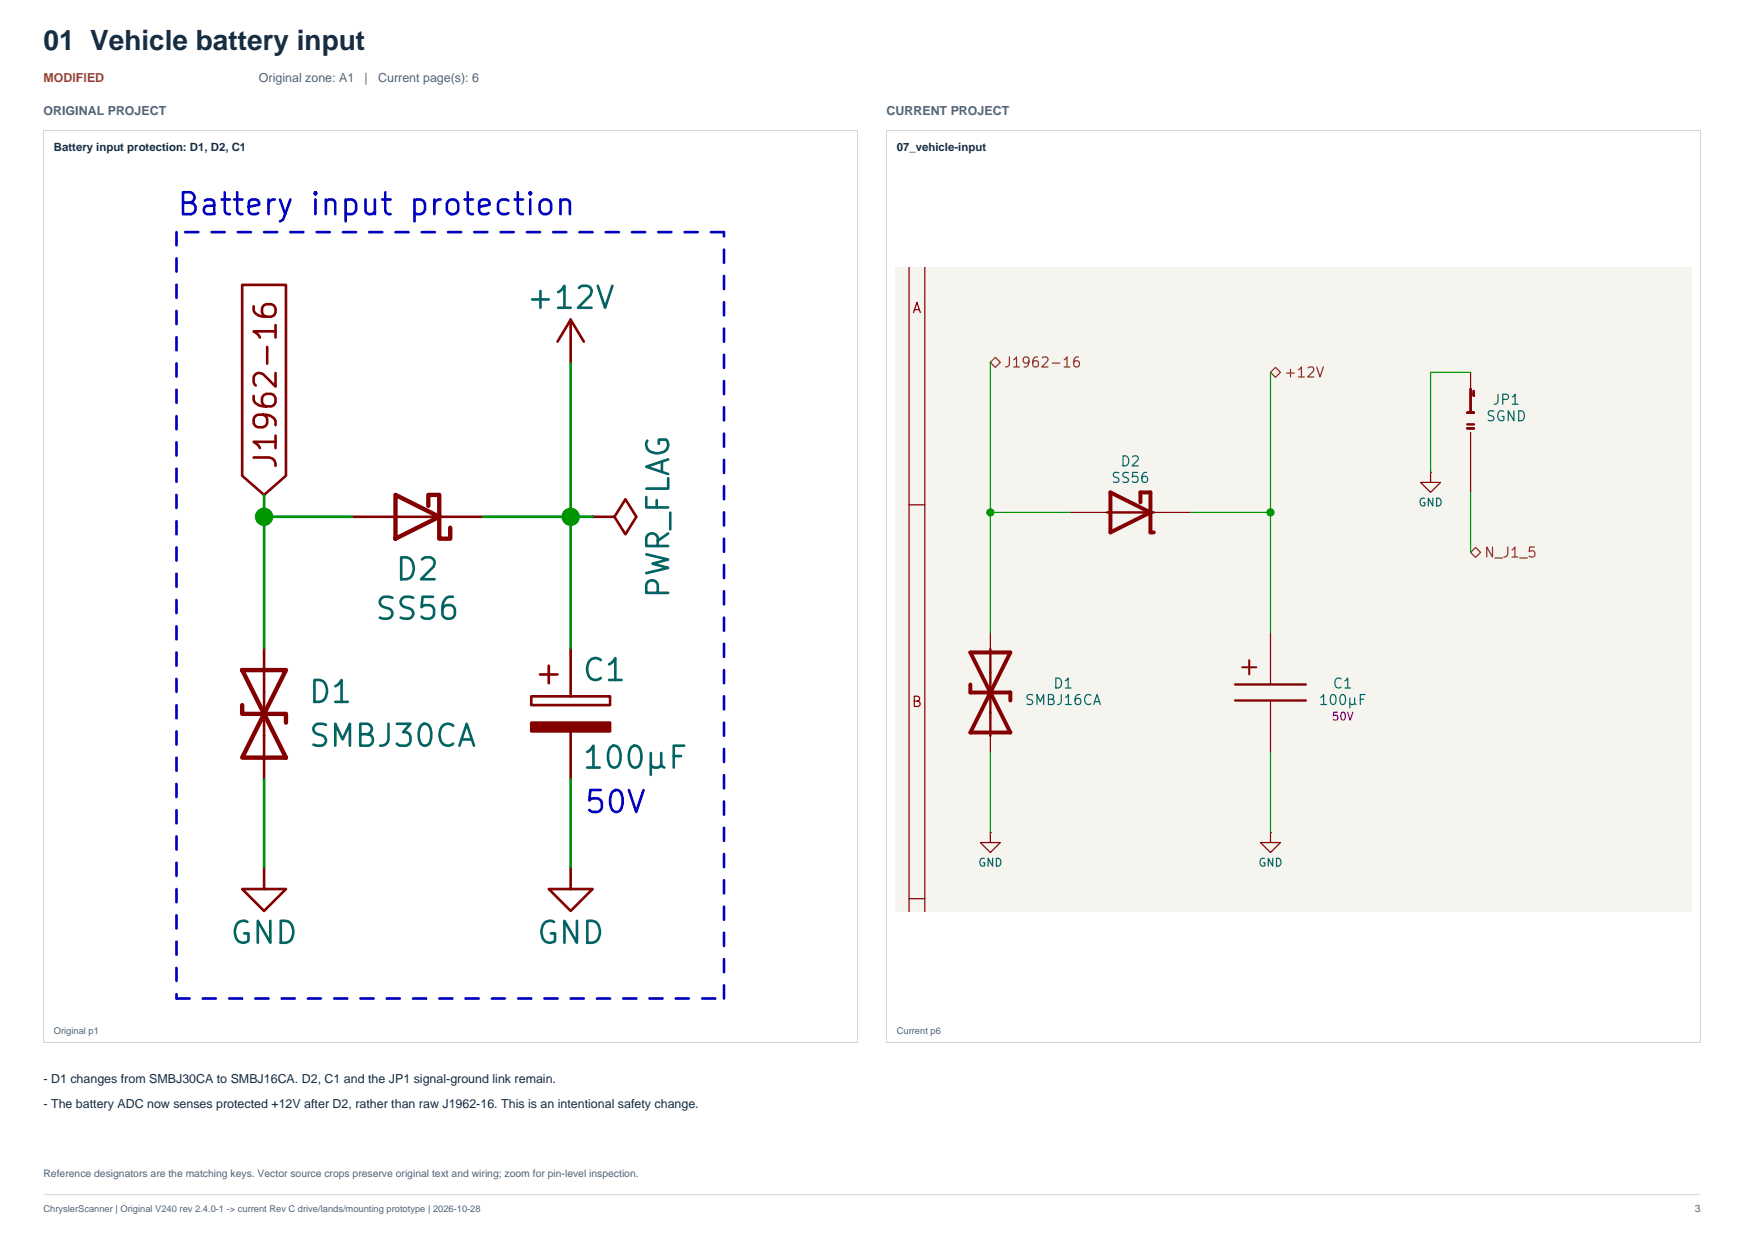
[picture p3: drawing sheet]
<svg xmlns="http://www.w3.org/2000/svg" width="594mm" height="420mm" viewBox="0 0 594 420" stroke-linecap="round" stroke-linejoin="round" font-family="sans-serif">
<defs><g id="words">
<g font-size="10.4" fill="#0000c2">
<text x="60.1" y="73.3">Battery input protection</text>
<text x="198.8" y="276.9">50V</text>
</g>
<g font-size="10.4" fill="#006464">
<text x="182.1" y="105.2">+12V</text>
<text x="135.5" y="197.7">D2</text>
<text x="227.9" y="205.2" transform="rotate(-90 227.9 205.2)">PWR_FLAG</text>
<text x="129.4" y="211.1">SS56</text>
<text x="199.2" y="232">C1</text>
<text x="106" y="239.4">D1</text>
<text x="106" y="254.4">SMBJ30CA</text>
<text x="78.4" y="321.5">GND</text>
<text x="182.8" y="321.5">GND</text>
</g>
<text font-size="10.4" fill="#009600" x="488.8" y="138">USBPWRBYP</text>
<text font-size="10.4" fill="#840000" x="94.2" y="160.2" transform="rotate(-90 94.2 160.2)">J1962-16</text>
<text font-size="9.5" fill="#172d42" x="14.8" y="16.9">01 Vehicle battery input</text>
<text font-size="4.2" fill="#9b5b19" x="14.8" y="27.9">MODIFIED</text>
<g font-size="4.2" fill="#526474">
<text x="88.2" y="27.9">Original zone: A1</text>
<text x="124.2" y="27.9">|</text>
<text x="128.8" y="27.9">Current page(s): 6</text>
<text x="14.8" y="39.2">ORIGINAL PROJECT</text>
<text x="301.9" y="39.2">CURRENT PROJECT</text>
</g>
<g font-size="4.2" fill="#172d42">
<text x="14.8" y="368.8">- D1 changes from SMBJ30CA to SMBJ16CA. D2, C1 and the JP1 signal-ground link remain.</text>
<text x="14.8" y="377.3">- The battery ADC now senses protected +12V after D2, rather than raw J1962-16. This is an intentional safety change.</text>
</g>
<g font-size="3.9" fill="#172d42">
<text x="18.3" y="51.5">Battery input protection: D1, D2, C1</text>
<text x="305.5" y="51.5">07_vehicle-input</text>
</g>
<g font-size="3.5" fill="#840000">
<text x="310.5" y="107.5">A</text>
<text x="310.2" y="241.7">B</text>
</g>
<g font-size="3.5" fill="#526474">
<text x="14.8" y="400.9">Reference designators are the matching keys. Vector source crops preserve original text and wiring; zoom for pin-level inspection.</text>
<text x="577.2" y="412.9">3</text>
</g>
<g font-size="3.4" fill="#725600">
<text x="341.7" y="126">J1962-16</text>
<text x="437.1" y="129.4">+12V</text>
<text x="505.2" y="190.8">N_J1_5</text>
</g>
<g font-size="3.4" fill="#006464">
<text x="508.1" y="138.7">JP1</text>
<text x="505.9" y="144.4">SGND</text>
<text x="381.4" y="159.7">D2</text>
<text x="378.2" y="165.4">SS56</text>
<text x="358.5" y="235.4">D1</text>
<text x="453.6" y="235.4">C1</text>
<text x="348.8" y="241">SMBJ16CA</text>
<text x="448.9" y="241">100μF</text>
</g>
<g font-size="3.2" fill="#526474">
<text x="18.3" y="352.3">Original p1</text>
<text x="305.5" y="352.3">Current p6</text>
<text x="14.8" y="412.9">ChryslerScanner | Original V240 rev 2.4.0-1 -&gt; current Rev C drive/lands/mounting prototype | 2026-10-28</text>
</g>
<g font-size="2.7" fill="#006464">
<text x="482.9" y="173.2">GND</text>
<text x="333" y="295.8">GND</text>
<text x="428.4" y="295.8">GND</text>
</g>
<text font-size="2.7" fill="#840084" x="453.3" y="246.1">50V</text>
</g></defs>
<g fill="#fff" stroke="#ced7de" stroke-width=".35">
<path d="M14.8 44.4h277.3v310.7h-277.3z" fill-rule="evenodd"/>
<path d="M301.9 44.4h277.3v310.7h-277.3z" fill-rule="evenodd"/>
</g>
<path d="M14.8 406.9h564.4" fill="none" stroke="#ced7de" stroke-width=".35"/>
<path d="M201.8 176h7.5l3.7-5.9 3.7 5.9-3.7 6-3.7-6" fill="none" stroke="#840000" stroke-width=".9"/>
<circle cx="201.8" cy="176" r=".45" fill="#840000"/>
<g fill="none" stroke="#840000" stroke-width=".9">
<path d="M82.5 97h14.9v65l-7.5 6.6-7.4-6.6zM86.4 104.3a2.95 2.95 0 0 0 3.2 3.6h2.8l1.1-.7 .3-.7v-1.5l-.7-1-.7-.4h-1.7l-1.1 .7-.4 .7v1.5l.4 .7 1.1 .7M93.8 112.9h-7.4l1.1 .7 1 1.4M93.8 110.7v4.3M194.4 108.9v14.9M194.4 108.9l-4.5 7.5M194.4 108.9l4.4 7.5M119.8 176h44.7M89.9 220.8v44.7M180.9 237.2h26.9v3h-26.9zM183.9 229.7h6M186.9 226.8v5.9"/>
<path d="M194.4 220.8v16.4M194.4 249.1v16.4M89.9 295.4v7.4h7.5l-7.5 7.5-7.4-7.5h7.4M194.4 295.4v7.4h7.4l-7.4 7.5-7.5-7.5h7.5"/>
</g>
<path d="M180.9 246.2h26.9v2.9h-26.9z" fill="#840000" stroke="#840000" stroke-width=".9"/>
<path d="M200 256.1l1.4-1 .7-1.1v7.5M208.2 254.4a1.77 1.77 0 0 1 2.8 1 5.8 5.8 0 0 1-.7 5.7 1.77 1.77 0 0 1-2.9-1.1 5.8 5.8 0 0 1 .8-5.6zM215.3 254.4a1.77 1.77 0 0 1 2.8 1 5.8 5.8 0 0 1-.7 5.7 1.77 1.77 0 0 1-2.9-1.1 5.8 5.8 0 0 1 .8-5.6zM221.7 256.5v7.4M225.2 256.5v3.9l-.4 .7-.7 .4h-1.4l-.7-.4-.3-.7M229.5 257.5h2.5M233 254h-3.5v7.5M200 261.5h4.2M225.2 260.4l.4 .7 .7 .4" fill="none" stroke="#006464" stroke-width=".9"/>
<path d="M134.7 168.6l14.9 7.4-14.9 7.5zM145.9 172.3v-3.7h3.7v14.9h3.7v-3.7M82.5 228.2h14.9l-7.5 15zM82.5 240.2v3h14.9v3M89.9 243.2l7.5 14.9h-14.9z" fill="none" stroke="#840000" stroke-width="1.5"/>
<path d="M173.1 68.3l-.7-.3h-1.4l-.7 .3-.7 1.1v2.1l.7 1.1 .7 .3h1.4l.7-.3M175.3 68h2.8M176.3 65.5v6.4l.4 .7 .7 .3h.7M180.6 65.5l-.3 .3 .3 .4 .4-.4-.4-.3v.7M180.6 68v4.9M184.5 68.3a2.02 2.02 0 0 1 3.2 1.1v2.1a2.02 2.02 0 0 1-1.9 1.5 2.02 2.02 0 0 1-2-1.5v-2.1zM190.9 68.7a1.85 1.85 0 0 1 3.2 .3v3.9M190.9 68v4.9" fill="none" stroke="#0000c2" stroke-width=".9"/>
<path d="M60.1 79.1v261M246.6 79.1h-186.5M60.1 340.1h186.5M246.6 340.1v-261" fill="none" stroke="#0000c2" stroke-width=".9" stroke-dasharray="4.5 4.5"/>
<path d="M194.4 123.8v97M89.9 176h29.9M89.9 168.6v52.2M164.5 176h37.3M89.9 265.5v29.9M194.4 265.5v29.9" fill="none" stroke="#009600" stroke-width=".9"/>
<g fill="#009600" stroke="#009600" stroke-width=".9">
<circle cx="89.9" cy="176" r="2.68"/>
<circle cx="194.4" cy="176" r="2.68"/>
</g>
<path d="M305.1 91.2h271v219.3h-271z" fill="#f5f4ef" stroke="#f5f4ef" stroke-width=".34"/>
<path d="M309.6 91.2v219.3M315 91.2v219.3M500.9 147.3v20.4M309.6 172h5.4M364.6 174.5h13.6M391.8 174.5h13.7M487.2 160.9v3.4h3.5l-3.5 3.4-3.4-3.4h3.4M337.3 215.4v6.9M337.3 249.5v6.8M309.6 306.1h5.4" fill="none" stroke="#840000" stroke-width=".41"/>
<path d="M378.2 167.7l13.6 6.8-13.6 6.9zM388.4 171.1v-3.4h3.4v13.7h1.2M330.5 222.3l13.6 27.2h-13.6l13.6-27.2zM330.5 233.2v2.7h13.6v2.7" fill="none" stroke="#840000" stroke-width="1.3"/>
<path d="M499.7 144.6h2.3M500.9 145.9h-1.2h2.3M377.1 174.5h15.9M337.3 221.1v29.5" fill="none" stroke="#840000" stroke-width=".82"/>
<circle cx="487.2" cy="160.9" r=".2" fill="#840000"/>
<path d="M432.7 283.6v3.4h3.4l-3.4 3.4-3.4-3.4h3.4" fill="none" stroke="#840000" stroke-width=".41"/>
<circle cx="432.7" cy="283.6" r=".2" fill="#840000"/>
<path d="M337.3 283.6v3.4h3.4l-3.4 3.4-3.4-3.4h3.4" fill="none" stroke="#840000" stroke-width=".41"/>
<circle cx="337.3" cy="283.6" r=".2" fill="#840000"/>
<path d="M420.7 238.6h24.1M420.7 233.2h24.1" fill="none" stroke="#840000" stroke-width=".82"/>
<path d="M423.1 227.3h4.8M425.5 224.9v4.8" fill="none" stroke="#840000" stroke-width=".68"/>
<path d="M432.7 215.4v17.8M432.7 238.6v17.7" fill="none" stroke="#840000" stroke-width=".41"/>
<path d="M337.3 123.4l1.7-1.7 1.7 1.7-1.7 1.7zM432.7 126.8l1.7-1.7 1.7 1.7-1.7 1.7zM500.9 188.2l1.7-1.7 1.7 1.7-1.7 1.7z" fill="none" stroke="#725600" stroke-width=".41"/>
<path d="M337.3 123.4v92M432.7 126.8v88.6M487.2 126.8v34.1M337.3 174.5h27.3M405.5 174.5h27.2M500.9 167.7v20.5M337.3 256.3v27.3M432.7 256.3v27.3" fill="none" stroke="#009600" stroke-width=".41"/>
<g fill="#009600" stroke="#009600" stroke-width=".34">
<circle cx="337.3" cy="174.5" r="1.23"/>
<circle cx="432.7" cy="174.5" r="1.23"/>
</g>
<use href="#words"/>
</svg>
